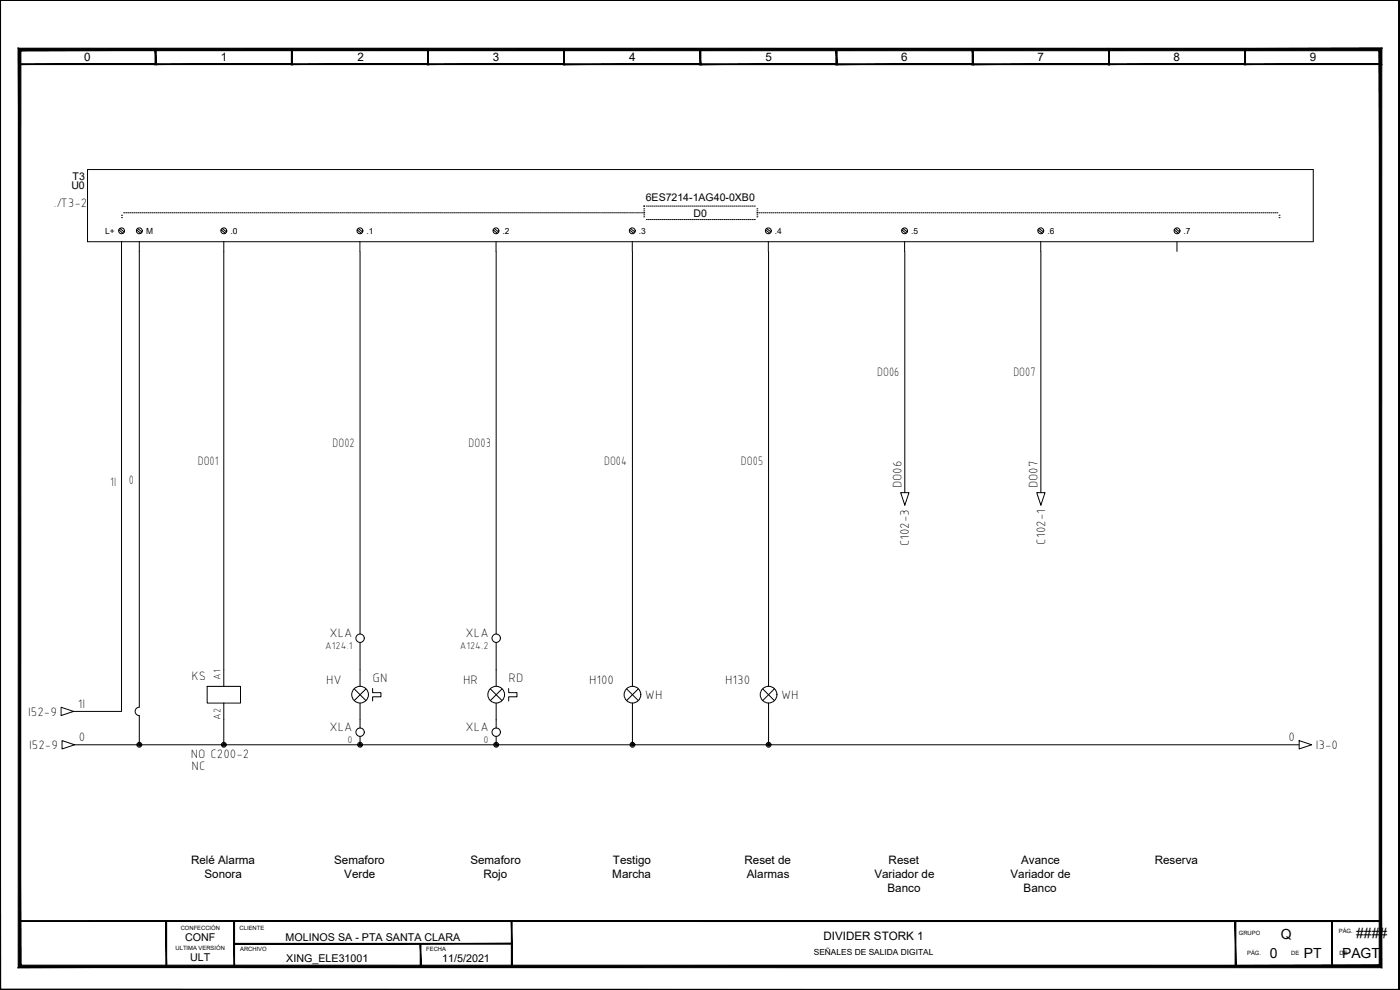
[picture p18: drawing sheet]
<svg xmlns="http://www.w3.org/2000/svg" width="420mm" height="297mm" viewBox="0 0 420 297" stroke-linecap="round" stroke-linejoin="round" font-family="sans-serif">
<defs><g id="words">
<g font-size="4.2">
<text x="384.4" y="281.6">Q</text>
<text x="407" y="281.3">####</text>
<text x="381.1" y="287.5">0</text>
<text x="391.3" y="287.5">PT</text>
<text x="402.8" y="287.5">PAGT</text>
</g>
<g font-size="3.9">
<text x="16.2" y="62.1">./T3-2</text>
<text x="263.3" y="112.9">DO06</text>
<text x="304.1" y="112.9">DO07</text>
<text x="99.8" y="134.1">DO02</text>
<text x="140.7" y="134.1">DO03</text>
<text x="59.4" y="139.5">DO01</text>
<text x="181.3" y="139.5">DO04</text>
<text x="222.4" y="139.5">DO05</text>
<text x="33.1" y="145.7">1I</text>
<text x="38.7" y="145.1">0</text>
<text x="270.6" y="146.6" transform="rotate(-90 270.6 146.6)">DO06</text>
<text x="311.4" y="146.6" transform="rotate(-90 311.4 146.6)">DO07</text>
<text x="272.8" y="163.9" transform="rotate(-90 272.8 163.9)">C102-3</text>
<text x="313.6" y="163.4" transform="rotate(-90 313.6 163.4)">C102-1</text>
<text x="98.9" y="191">XLA</text>
<text x="139.7" y="191">XLA</text>
<text x="57.5" y="203.9">KS</text>
<text x="97.9" y="205.2">HV</text>
<text x="111.8" y="204.7">GN</text>
<text x="139" y="205.2">HR</text>
<text x="152.7" y="204.7">RD</text>
<text x="176.8" y="205.2">H100</text>
<text x="193.5" y="209.7">WH</text>
<text x="217.7" y="205.2">H130</text>
<text x="234.4" y="209.7">WH</text>
<text x="8.5" y="214.7">I52-9</text>
<text x="23.3" y="212.5">1I</text>
<text x="98.9" y="219.2">XLA</text>
<text x="139.7" y="219.2">XLA</text>
<text x="8.8" y="224.7">I52-9</text>
<text x="23.6" y="222.4">0</text>
<text x="57.2" y="227.4">NO C200-2</text>
<text x="386.7" y="222.4">0</text>
<text x="394.9" y="224.7">I3-0</text>
<text x="57.5" y="230.9">NC</text>
</g>
<g font-size="3.5">
<text x="25.3" y="18.4">0</text>
<text x="66.3" y="18.4">1</text>
<text x="107.3" y="18.4">2</text>
<text x="147.9" y="18.4">3</text>
<text x="188.8" y="18.4">4</text>
<text x="229.7" y="18.4">5</text>
<text x="270.5" y="18.4">6</text>
<text x="311.4" y="18.4">7</text>
<text x="352.2" y="18.4">8</text>
<text x="393.1" y="18.4">9</text>
<text x="57.3" y="259.3">Relé Alarma</text>
<text x="61.4" y="263.5">Sonora</text>
<text x="100.3" y="259.3">Semaforo</text>
<text x="103.3" y="263.5">Verde</text>
<text x="141.2" y="259.3">Semaforo</text>
<text x="145.1" y="263.5">Rojo</text>
<text x="183.8" y="263.4">Marcha</text>
<text x="183.9" y="259.3">Testigo</text>
<text x="223.4" y="259.3">Reset de</text>
<text x="224.2" y="263.4">Alarmas</text>
<text x="262.4" y="263.4">Variador de</text>
<text x="266.7" y="259.3">Reset</text>
<text x="303.3" y="263.4">Variador de</text>
<text x="306.5" y="259.3">Avance</text>
<text x="346.5" y="259.3">Reserva</text>
<text x="266.4" y="267.6">Banco</text>
<text x="307.2" y="267.6">Banco</text>
<text x="247.1" y="282.1">DIVIDER STORK 1</text>
</g>
<g font-size="3.2">
<text x="21.8" y="53.9">T3</text>
<text x="21.4" y="56.8">U0</text>
<text x="193.8" y="60.2">6ES7214-1AG40-0XB0</text>
<text x="208.2" y="65.1">D0</text>
<text x="55.5" y="282.3">CONF</text>
<text x="85.7" y="282.3">MOLINOS SA - PTA SANTA CLARA</text>
<text x="57" y="288.3">ULT</text>
<text x="85.9" y="288.6">XING_ELE31001</text>
<text x="132.7" y="288.6">11/5/2021</text>
</g>
<g font-size="3.1">
<text x="97.6" y="194.8">A124.1</text>
<text x="138" y="194.8">A124.2</text>
<text x="66.2" y="204.1" transform="rotate(-90 66.2 204.1)">A1</text>
<text x="66.2" y="215.9" transform="rotate(-90 66.2 215.9)">A2</text>
<text x="104.3" y="223">0</text>
<text x="145.1" y="223">0</text>
</g>
<g font-size="2.5">
<text x="31.6" y="70.2">L+</text>
<text x="43.8" y="70.2">M</text>
<text x="69.2" y="70.2">.0</text>
<text x="110" y="70.2">.1</text>
<text x="150.8" y="70.2">.2</text>
<text x="191.7" y="70.2">.3</text>
<text x="232.6" y="70.2">.4</text>
<text x="273.5" y="70.2">.5</text>
<text x="314.3" y="70.2">.6</text>
<text x="355.2" y="70.2">.7</text>
<text x="244.2" y="286.6">SEÑALES DE SALIDA DIGITAL</text>
</g>
<g font-size="1.8">
<text x="54.2" y="279">CONFECCIÓN</text>
<text x="71.9" y="279">CLIENTE</text>
<text x="371.8" y="280.6">GRUPO</text>
<text x="401.8" y="279.8">PÁG.</text>
<text x="52.7" y="285">ULTIMA VERSIÓN</text>
<text x="72.1" y="285.3">ARCHIVO</text>
<text x="127.9" y="285.3">FECHA</text>
<text x="374.3" y="286.6">PÁG.</text>
<text x="387.5" y="286.6">DE</text>
<text x="402" y="286.6">DE</text>
</g>
</g></defs>
<g fill="#000" stroke="#000" stroke-width=".3">
<path d="M0 .1h419.9zM0 .1h419.9z"/>
<path d="M5.7 19.4h41.1l-.2-.3zM5.9 19.1h40.7l-40.9 .3zM5.7 14.7v4.7l.2-.3zM5.7 14.7l.2 .3v4.1zM5.7 14.7l.2 .3 40.9-.3zM5.9 15l40.9-.3-.2 .3zM46.8 14.7l-.2 .3 .2 4.4zM46.6 15l.2 4.4-.2-.3z"/>
<path d="M46.6 19.4h41.1l-.2-.3zM46.6 19.4l.2-.3h40.7zM46.6 14.7v4.7l.2-.3zM46.6 14.7l.2 .3v4.1zM46.6 14.7l.2 .3 40.9-.3zM46.8 15l40.9-.3-.2 .3zM87.7 14.7l-.2 .3 .2 4.4zM87.5 15l.2 4.4-.2-.3z"/>
<path d="M87.5 19.4h41.1l-.2-.3zM87.7 19.1h40.7l-40.9 .3zM87.5 14.7v4.7l.2-.3zM87.5 14.7l.2 .3v4.1zM87.5 14.7l.2 .3 40.9-.3zM87.7 15l40.9-.3-.2 .3zM128.6 14.7l-.2 .3 .2 4.4zM128.4 15l.2 4.4-.2-.3z"/>
<path d="M128.3 19.4h41.1l-.2-.3zM128.5 19.1h40.7l-40.9 .3zM128.3 14.7v4.7l.2-.3zM128.3 14.7l.2 .3v4.1zM128.3 14.7l.2 .3 40.9-.3zM128.5 15l40.9-.3-.2 .3zM169.4 14.7l-.2 .3 .2 4.4zM169.2 15l.2 4.4-.2-.3z"/>
<path d="M169.2 19.4h41.1l-.2-.2zM169.2 19.4l.2-.2h40.7zM169.2 14.7v4.7l.2-.2zM169.2 14.7l.2 .3v4.2zM169.2 14.7l.2 .3 40.9-.3zM169.4 15l40.9-.3-.2 .3zM210.3 14.7l-.2 .3 .2 4.4zM210.1 15l.2 4.4-.2-.2z"/>
<path d="M210 19.4h41.2l-.3-.2zM210.3 19.2h40.6l-40.9 .2zM210 14.7v4.7l.3-.2zM210 14.7l.3 .3v4.2zM210 14.7l.3 .3 40.9-.3zM210.3 15l40.9-.3-.3 .3zM251.2 14.7l-.3 .3 .3 4.4zM250.9 15l.3 4.4-.3-.2z"/>
<path d="M250.9 19.4h41.2l-.3-.2zM250.9 19.4l.3-.2h40.6zM250.9 14.7v4.7l.3-.2zM250.9 14.7l.3 .3v4.2zM250.9 14.7l.3 .3 40.9-.3zM251.2 15l40.9-.3-.3 .3zM292.1 14.7l-.3 .3 .3 4.4zM291.8 15l.3 4.4-.3-.2z"/>
<path d="M291.8 19.4h41.1l-.2-.2zM291.8 19.4l.2-.2h40.7zM291.8 14.7v4.7l.2-.2zM291.8 14.7l.2 .3v4.2zM291.8 14.7l.2 .3 40.9-.3zM292 15l40.9-.3-.2 .3zM332.9 14.7l-.2 .3 .2 4.4zM332.7 15l.2 4.4-.2-.2z"/>
<path d="M332.7 19.4h41.1l-.2-.3zM332.9 19.1h40.7l-40.9 .3zM332.7 14.7v4.7l.2-.3zM332.7 14.7l.2 .3v4.1zM332.7 14.7l.2 .3 40.9-.3zM332.9 15l40.9-.3-.2 .3zM373.8 14.7l-.2 .3 .2 4.4zM373.6 15l.2 4.4-.2-.3z"/>
<path d="M373.5 19.4h41.1l-.2-.3zM373.5 19.4l.2-.3h40.7zM373.5 14.7v4.7l.2-.3zM373.5 14.7l.2 .3v4.1zM373.5 14.7l.2 .3 40.9-.3zM373.7 15l40.9-.3-.2 .3zM414.6 14.7l-.2 .3 .2 4.4zM414.4 15l.2 4.4-.2-.3z"/>
<path d="M419.9 .1v296.7zM419.9 .1l.1 296.8zM419.9 .1l.1 296.8z"/>
<path d="M5.8 276.3v.2l408.5-.2zM5.8 276.5l408.5-.2v.2z"/>
<path d="M0 .1v296.9l.2-.2zM0 .1h.2v296.7z"/>
<path d="M5.5 290.3l408.4-.7h-407.7zM5.5 290.3l408.4-.7 .8 .8zM413.9 15.2v274.4l.8 .8zM413.9 15.2l.8-.7v275.9zM6.3 15.2h407.6l.8-.7zM5.5 14.5h409.2l-408.4 .7zM5.5 14.5l.7 275.1 .1-274.4zM5.5 14.5l.7 275.1-.7 .7z"/>
<path d="M49.8 276.4v13.6h.2zM49.8 276.4h.2v13.6z"/>
<path d="M70.2 276.4v13.6h.2zM70.2 276.4h.2v13.6z"/>
<path d="M70.3 283v.3l83.3-.3zM70.3 283.3l83.3-.3v.3z"/>
<path d="M126.1 283.2v6.8h.2zM126.1 283.2h.2v6.8z"/>
<path d="M153.5 276.4v13.7h.2zM153.5 276.4h.2v13.7z"/>
<path d="M370.7 276.4v13.6h.2zM370.7 276.4h.2v13.6z"/>
<path d="M399.7 276.4v13.6h.2zM399.7 276.4h.2v13.6z"/>
<path d="M.2 296.8l419.8 .1zM.2 296.8l419.8 .1-420 .1zM0 297l420-.1zM0 297h420z"/>
</g>
<g fill="none" stroke="#000" stroke-width=".3">
<path d="M0 .1v296.9h420M5.8 19.3h408.5v257.1h-408.5zM26.3 50.9h367.8v21.6h-367.8zM35.6 69l1.3 1M36 68.5l1.3 1.1M36.5 65.3h.1M36.5 64.6h.1M36.5 63.8h.1M36.5 72.5v141h-14.4M37.1 63.8h.1M37.7 63.8h.1M38.3 63.8h.1"/>
<path d="M38.9 63.8h.1M39.5 63.8h.1M40.1 63.8h.1M40.7 63.8h.1M41 69l1.3 1M41.3 68.5l1.3 1.1M41.3 63.8h.1M41.8 72.5v139.7a1.26 1.26 0 0 0-1.2 1.2 1.26 1.26 0 0 0 1.2 1.3v8.8M41.9 63.8h.1M42.5 63.8h.1M43.1 63.8h.1M43.7 63.8h.1"/>
<path d="M44.3 63.8h.1M44.9 63.8h.1M45.5 63.8h.1M46.1 63.8h.1M46.7 63.8h.1M47.3 63.8h.1M47.9 63.8h.1M48.5 63.8h.1M49.1 63.8h.1M49.7 63.8h.1M50.3 63.8h.1M50.9 63.8h.1"/>
<path d="M51.5 63.8h.1M52.1 63.8h.1M52.7 63.8h.1M53.3 63.8h.1M53.9 63.8h.1M54.5 63.8h.1M55.1 63.8h.1M55.7 63.8h.1M56.3 63.8h.1M56.9 63.8h.1M57.5 63.8h.1M58.1 63.8h.1"/>
<path d="M58.7 63.8h.1M59.3 63.8h.1M59.9 63.8h.1M60.5 63.8h.1M61.1 63.8h.1M61.7 63.8h.1M62.3 63.8h.1M62.9 63.8h.1M63.5 63.8h.1M64.1 63.8h.1M64.7 63.8h.1M65.3 63.8h.1"/>
<path d="M65.9 63.8h.1M66.3 69l1.3 1M66.5 63.8h.1M66.7 68.5l1.3 1.1M67.1 63.8h.1M67.2 72.5v133.4M67.7 63.8h.1M68.3 63.8h.1M68.9 63.8h.1M69.5 63.8h.1M70.1 63.8h.1M70.7 63.8h.1"/>
<path d="M71.3 63.8h.1M71.9 63.8h.1M72.5 63.8h.1M73.1 63.8h.1M73.7 63.8h.1M74.3 63.8h.1M74.9 63.8h.1M75.5 63.8h.1M76.1 63.8h.1M76.7 63.8h.1M77.3 63.8h.1M77.9 63.8h.1"/>
<path d="M78.5 63.8h.1M79.1 63.8h.1M79.7 63.8h.1M80.3 63.8h.1M80.9 63.8h.1M81.5 63.8h.1M82.1 63.8h.1M82.7 63.8h.1M83.3 63.8h.1M83.9 63.8h.1M84.5 63.8h.1M85.1 63.8h.1"/>
<path d="M85.7 63.8h.1M86.3 63.8h.1M86.9 63.8h.1M87.5 63.8h.1M88.1 63.8h.1M88.7 63.8h.1M89.3 63.8h.1M89.9 63.8h.1M90.5 63.8h.1M91.1 63.8h.1M91.7 63.8h.1M92.3 63.8h.1"/>
<path d="M92.9 63.8h.1M93.5 63.8h.1M94.1 63.8h.1M94.7 63.8h.1M95.3 63.8h.1M95.9 63.8h.1M96.5 63.8h.1M97.1 63.8h.1M97.7 63.8h.1M98.3 63.8h.1M98.9 63.8h.1M99.5 63.8h.1"/>
<path d="M100.1 63.8h.1M100.7 63.8h.1M101.3 63.8h.1M101.9 63.8h.1M102.5 63.8h.1M103.1 63.8h.1M103.7 63.8h.1M104.3 63.8h.1M104.9 63.8h.1M105.5 63.8h.1M106.1 63.8h.1M106.7 63.8h.1"/>
<path d="M107.2 69l1.3 1M107.3 63.8h.1M107.5 68.5l1.3 1.1M107.9 63.8h.1M108 72.5l.1 117.8M108.5 63.8h.1M109.1 63.8h.1M109.7 63.8h.1M110.3 63.8h.1M110.9 63.8h.1M111.5 63.8h.1M112.1 63.8h.1"/>
<path d="M112.7 63.8h.1M113.3 63.8h.1M113.9 63.8h.1M114.5 63.8h.1M115.1 63.8h.1M115.7 63.8h.1M116.3 63.8h.1M116.9 63.8h.1M117.5 63.8h.1M118.1 63.8h.1M118.7 63.8h.1M119.3 63.8h.1"/>
<path d="M119.9 63.8h.1M120.5 63.8h.1M121.1 63.8h.1M121.7 63.8h.1M122.3 63.8h.1M122.9 63.8h.1M123.5 63.8h.1M124.1 63.8h.1M124.7 63.8h.1M125.3 63.8h.1M125.9 63.8h.1M126.5 63.8h.1"/>
<path d="M127.1 63.8h.1M127.7 63.8h.1M128.3 63.8h.1M128.9 63.8h.1M129.5 63.8h.1M130.1 63.8h.1M130.7 63.8h.1M131.3 63.8h.1M131.9 63.8h.1M132.5 63.8h.1M133.1 63.8h.1M133.7 63.8h.1"/>
<path d="M134.3 63.8h.1M134.9 63.8h.1M135.5 63.8h.1M136.1 63.8h.1M136.7 63.8h.1M137.3 63.8h.1M137.9 63.8h.1M138.5 63.8h.1M139.1 63.8h.1M139.7 63.8h.1M140.3 63.8h.1M140.9 63.8h.1"/>
<path d="M141.5 63.8h.1M142.1 63.8h.1M142.7 63.8h.1M143.3 63.8h.1M143.9 63.8h.1M144.5 63.8h.1M145.1 63.8h.1M145.7 63.8h.1M146.3 63.8h.1M146.9 63.8h.1M147.5 63.8h.1M148 69l1.3 1"/>
<path d="M148.1 63.8h.1M148.3 68.5l1.3 1.1M148.7 63.8h.1M148.9 72.5v3M148.9 75.5v114.8M149.3 63.8h.1M149.9 63.8h.1M150.5 63.8h.1M151.1 63.8h.1M151.7 63.8h.1M152.3 63.8h.1M152.9 63.8h.1"/>
<path d="M153.5 63.8h.1M154.1 63.8h.1M154.7 63.8h.1M155.3 63.8h.1M155.9 63.8h.1M156.5 63.8h.1M157.1 63.8h.1M157.7 63.8h.1M158.3 63.8h.1M158.9 63.8h.1M159.5 63.8h.1M160.1 63.8h.1"/>
<path d="M160.7 63.8h.1M161.3 63.8h.1M161.9 63.8h.1M162.5 63.8h.1M163.1 63.8h.1M163.7 63.8h.1M164.3 63.8h.1M164.9 63.8h.1M165.5 63.8h.1M166.1 63.8h.1M166.7 63.8h.1M167.3 63.8h.1"/>
<path d="M167.9 63.8h.1M168.5 63.8h.1M169.1 63.8h.1M169.7 63.8h.1M170.3 63.8h.1M170.9 63.8h.1M171.5 63.8h.1M172.1 63.8h.1M172.7 63.8h.1M173.3 63.8h.1M173.9 63.8h.1M174.5 63.8h.1"/>
<path d="M175.1 63.8h.1M175.7 63.8h.1M176.3 63.8h.1M176.9 63.8h.1M177.5 63.8h.1M178.1 63.8h.1M178.7 63.8h.1M179.3 63.8h.1M179.9 63.8h.1M180.5 63.8h.1M181.1 63.8h.1M181.7 63.8h.1"/>
<path d="M182.3 63.8h.1M182.9 63.8h.1M183.5 63.8h.1M184.1 63.8h.1M184.7 63.8h.1M185.3 63.8h.1M185.9 63.8h.1M186.5 63.8h.1M187.1 63.8h.1M187.7 63.8h.1M188.3 63.8h.1M188.9 69l1.3 1"/>
<path d="M188.9 63.8h.1M189.2 68.5l1.3 1.1M189.5 63.8h.1M189.8 72.5v3M189.8 75.5v130.4M190.1 63.8h.1M190.7 63.8h.1M191.3 63.8h.1M191.9 63.8h.1M192.5 63.8h.1M193.2 63.8h.1M193.2 61.8h.1"/>
<path d="M193.2 65.9h.1M193.2 65.1h.1M193.2 64.5h.1M193.2 63.3h.1M193.2 62.7h.1M194 61.8h.1M194 65.9h.1M194.6 61.8h.1M194.6 65.9h.1M195.2 61.8h.1M195.2 65.9h.1M195.8 61.8h.1"/>
<path d="M195.8 65.9h.1M196.4 61.8h.1M196.4 65.9h.1M197 61.8h.1M197 65.9h.1M197.6 61.8h.1M197.6 65.9h.1M198.2 61.8h.1M198.2 65.9h.1M198.8 61.8h.1M198.8 65.9h.1M199.4 61.8h.1"/>
<path d="M199.4 65.9h.1M200 61.8h.1M200 65.9h.1M200.6 61.8h.1M200.6 65.9h.1M201.2 61.8h.1M201.2 65.9h.1M201.8 61.8h.1M201.8 65.9h.1M202.4 61.8h.1M202.4 65.9h.1M203 61.8h.1"/>
<path d="M203 65.9h.1M203.6 61.8h.1M203.6 65.9h.1M204.2 61.8h.1M204.2 65.9h.1M204.8 61.8h.1M204.8 65.9h.1M205.4 61.8h.1M205.4 65.9h.1M206 61.8h.1M206 65.9h.1M206.6 61.8h.1"/>
<path d="M206.6 65.9h.1M207.2 61.8h.1M207.2 65.9h.1M207.8 61.8h.1M207.8 65.9h.1M208.4 61.8h.1M208.4 65.9h.1M209 61.8h.1M209 65.9h.1M209.6 61.8h.1M209.6 65.9h.1M210.2 61.8h.1"/>
<path d="M210.2 65.9h.1M210.8 61.8h.1M210.8 65.9h.1M211.4 61.8h.1M211.4 65.9h.1M212 61.8h.1M212 65.9h.1M212.6 61.8h.1M212.6 65.9h.1M213.2 61.8h.1M213.2 65.9h.1M213.8 61.8h.1"/>
<path d="M213.8 65.9h.1M214.4 61.8h.1M214.4 65.9h.1M215 61.8h.1M215 65.9h.1M215.6 61.8h.1M215.6 65.9h.1M216.2 61.8h.1M216.2 65.9h.1M216.8 61.8h.1M216.8 65.9h.1M217.4 61.8h.1"/>
<path d="M217.4 65.9h.1M218 61.8h.1M218 65.9h.1M218.6 61.8h.1M218.6 65.9h.1M219.2 61.8h.1M219.2 65.9h.1M219.8 61.8h.1M219.8 65.9h.1M220.4 61.8h.1M220.4 65.9h.1M221 61.8h.1"/>
<path d="M221 65.9h.1M221.6 61.8h.1M221.6 65.9h.1M222.2 61.8h.1M222.2 65.9h.1M222.8 61.8h.1M222.8 65.9h.1M223.4 61.8h.1M223.4 65.9h.1M224 61.8h.1M224 65.9h.1M224.6 61.8h.1"/>
<path d="M224.6 65.9h.1M225.2 61.8h.1M225.2 65.9h.1M225.8 61.8h.1M225.8 65.9h.1M226.4 61.8h.1M226.4 65.9h.1M227.2 63.8h.1M227.2 61.8h.1M227.2 62.7h.1M227.2 63.3h.1M227.2 64.5h.1"/>
<path d="M227.2 65.1h.1M227.2 65.9h.1M227.8 63.8h.1M228.4 63.8h.1M229 63.8h.1M229.6 63.8h.1M229.7 69l1.3 1M230.1 68.5l1.3 1.1M230.2 63.8h.1M230.6 72.5v3M230.7 75.5v130.4M230.8 63.8h.1"/>
<path d="M231.4 63.8h.1M232 63.8h.1M232.6 63.8h.1M233.2 63.8h.1M233.8 63.8h.1M234.4 63.8h.1M235 63.8h.1M235.6 63.8h.1M236.2 63.8h.1M236.8 63.8h.1M237.4 63.8h.1M238 63.8h.1"/>
<path d="M238.6 63.8h.1M239.2 63.8h.1M239.8 63.8h.1M240.4 63.8h.1M241 63.8h.1M241.6 63.8h.1M242.2 63.8h.1M242.8 63.8h.1M243.4 63.8h.1M244 63.8h.1M244.6 63.8h.1M245.2 63.8h.1"/>
<path d="M245.8 63.8h.1M246.4 63.8h.1M247 63.8h.1M247.6 63.8h.1M248.2 63.8h.1M248.8 63.8h.1M249.4 63.8h.1M250 63.8h.1M250.6 63.8h.1M251.2 63.8h.1M251.8 63.8h.1M252.4 63.8h.1"/>
<path d="M253 63.8h.1M253.6 63.8h.1M254.2 63.8h.1M254.8 63.8h.1M255.4 63.8h.1M256 63.8h.1M256.6 63.8h.1M257.2 63.8h.1M257.8 63.8h.1M258.4 63.8h.1M259 63.8h.1M259.6 63.8h.1"/>
<path d="M260.2 63.8h.1M260.8 63.8h.1M261.4 63.8h.1M262 63.8h.1M262.6 63.8h.1M263.2 63.8h.1M263.8 63.8h.1M264.4 63.8h.1M265 63.8h.1M265.6 63.8h.1M266.2 63.8h.1M266.8 63.8h.1"/>
<path d="M267.4 63.8h.1M268 63.8h.1M268.6 63.8h.1M269.2 63.8h.1M269.8 63.8h.1M270.4 63.8h.1M270.6 69l1.3 1M271 68.5l1.3 1.1M271 63.8h.1M271.5 72.5v3M271.5 75.5v72.3M271.6 63.8h.1"/>
<path d="M272.2 63.8h.1M272.8 63.8h.1M273.4 63.8h.1M274 63.8h.1M274.6 63.8h.1M275.2 63.8h.1M275.8 63.8h.1M276.4 63.8h.1M277 63.8h.1M277.6 63.8h.1M278.2 63.8h.1M278.8 63.8h.1"/>
<path d="M279.4 63.8h.1M280 63.8h.1M280.6 63.8h.1M281.2 63.8h.1M281.8 63.8h.1M282.4 63.8h.1M283 63.8h.1M283.6 63.8h.1M284.2 63.8h.1M284.8 63.8h.1M285.4 63.8h.1M286 63.8h.1"/>
<path d="M286.6 63.8h.1M287.2 63.8h.1M287.8 63.8h.1M288.4 63.8h.1M289 63.8h.1M289.6 63.8h.1M290.2 63.8h.1M290.8 63.8h.1M291.4 63.8h.1M292 63.8h.1M292.6 63.8h.1M293.2 63.8h.1"/>
<path d="M293.8 63.8h.1M294.4 63.8h.1M295 63.8h.1M295.6 63.8h.1M296.2 63.8h.1M296.8 63.8h.1M297.4 63.8h.1M298 63.8h.1M298.6 63.8h.1M299.2 63.8h.1M299.8 63.8h.1M300.4 63.8h.1"/>
<path d="M301 63.8h.1M301.6 63.8h.1M302.2 63.8h.1M302.8 63.8h.1M303.4 63.8h.1M304 63.8h.1M304.6 63.8h.1M305.2 63.8h.1M305.8 63.8h.1M306.4 63.8h.1M307 63.8h.1M307.6 63.8h.1"/>
<path d="M308.2 63.8h.1M308.8 63.8h.1M309.4 63.8h.1M310 63.8h.1M310.6 63.8h.1M311.2 63.8h.1M311.5 69l1.3 1M311.8 63.8h.1M311.8 68.5l1.4 1.1M312.3 72.5l.1 75.3M312.4 63.8h.1M313 63.8h.1"/>
<path d="M313.6 63.8h.1M314.2 63.8h.1M314.8 63.8h.1M315.4 63.8h.1M316 63.8h.1M316.6 63.8h.1M317.2 63.8h.1M317.8 63.8h.1M318.4 63.8h.1M319 63.8h.1M319.6 63.8h.1M320.2 63.8h.1"/>
<path d="M320.8 63.8h.1M321.4 63.8h.1M322 63.8h.1M322.6 63.8h.1M323.2 63.8h.1M323.8 63.8h.1M324.4 63.8h.1M325 63.8h.1M325.6 63.8h.1M326.2 63.8h.1M326.8 63.8h.1M327.4 63.8h.1"/>
<path d="M328 63.8h.1M328.6 63.8h.1M329.2 63.8h.1M329.8 63.8h.1M330.4 63.8h.1M331 63.8h.1M331.6 63.8h.1M332.2 63.8h.1M332.8 63.8h.1M333.4 63.8h.1M334 63.8h.1M334.6 63.8h.1"/>
<path d="M335.2 63.8h.1M335.8 63.8h.1M336.4 63.8h.1M337 63.8h.1M337.6 63.8h.1M338.2 63.8h.1M338.8 63.8h.1M339.4 63.8h.1M340 63.8h.1M340.6 63.8h.1M341.2 63.8h.1M341.8 63.8h.1"/>
<path d="M342.4 63.8h.1M343 63.8h.1M343.6 63.8h.1M344.2 63.8h.1M344.8 63.8h.1M345.4 63.8h.1M346 63.8h.1M346.6 63.8h.1M347.2 63.8h.1M347.8 63.8h.1M348.4 63.8h.1M349 63.8h.1"/>
<path d="M349.6 63.8h.1M350.2 63.8h.1M350.8 63.8h.1M351.4 63.8h.1M352 63.8h.1M352.4 69l1.3 1M352.6 63.8h.1M352.7 68.5l1.4 1.1M353.2 63.8h.1M353.2 72.5v3M353.8 63.8h.1M354.4 63.8h.1"/>
<path d="M355 63.8h.1M355.6 63.8h.1M356.2 63.8h.1M356.8 63.8h.1M357.4 63.8h.1M358 63.8h.1M358.6 63.8h.1M359.2 63.8h.1M359.8 63.8h.1M360.4 63.8h.1M361 63.8h.1M361.6 63.8h.1"/>
<path d="M362.2 63.8h.1M362.8 63.8h.1M363.4 63.8h.1M364 63.8h.1M364.6 63.8h.1M365.2 63.8h.1M365.8 63.8h.1M366.4 63.8h.1M367 63.8h.1M367.6 63.8h.1M368.2 63.8h.1M368.8 63.8h.1"/>
<path d="M369.4 63.8h.1M370 63.8h.1M370.6 63.8h.1M371.2 63.8h.1M371.8 63.8h.1M372.4 63.8h.1M373 63.8h.1M373.6 63.8h.1M374.2 63.8h.1M374.8 63.8h.1M375.4 63.8h.1M376 63.8h.1"/>
<path d="M376.6 63.8h.1M377.2 63.8h.1M377.8 63.8h.1M378.4 63.8h.1M379 63.8h.1M379.6 63.8h.1M380.2 63.8h.1M380.8 63.8h.1M381.4 63.8h.1M382 63.8h.1M382.6 63.8h.1M383.2 63.8h.1"/>
<path d="M383.9 65.3h.1M383.9 64.6h.1M383.9 63.8h.1M270.3 147.8h2.5l-1.3 3.8zM311.1 147.8h2.5l-1.2 3.8zM108.1 192.8v13.1M148.9 192.8v13.1M18.3 212.2l3.8 1.3-3.8 1.2zM62.2 205.9h10v5.1h-10zM67.2 211v12.5M106.3 206.7l3.5 3.5M108.1 211v7.4"/>
<path d="M109.8 206.7l-3.5 3.5M111.8 206.6v1.2h2.5v1.3h-2.5v1.2M147.2 206.7l3.5 3.5M148.9 211v7.4M150.7 206.7l-3.5 3.5M152.7 206.6v1.2h2.5v1.3h-2.5v1.2M188 206.7l3.6 3.5M189.8 211v12.5M191.6 206.7l-3.6 3.5M228.9 206.7l3.5 3.5M230.7 211v12.5M232.4 206.7l-3.5 3.5"/>
<path d="M18.6 222.2l3.8 1.3-3.8 1.2zM22.4 223.5h367.5M108.1 220.9v2.6M148.9 220.9v2.6M389.9 222.2l3.8 1.3-3.8 1.2zM5.8 276.4h44.1v13.6h-44.1z"/>
<circle cx="36.5" cy="69.3" r=".88"/>
<circle cx="41.8" cy="69.3" r=".88"/>
<circle cx="67.2" cy="69.3" r=".88"/>
<circle cx="108" cy="69.3" r=".88"/>
<circle cx="148.9" cy="69.3" r=".88"/>
<circle cx="189.7" cy="69.3" r=".88"/>
<circle cx="230.6" cy="69.3" r=".88"/>
<circle cx="271.5" cy="69.3" r=".88"/>
<circle cx="312.3" cy="69.3" r=".88"/>
<circle cx="353.2" cy="69.3" r=".88"/>
<circle cx="108.1" cy="191.5" r="1.26"/>
<circle cx="148.9" cy="191.5" r="1.26"/>
<circle cx="108.1" cy="208.4" r="2.51"/>
<circle cx="108.1" cy="219.7" r="1.26"/>
<circle cx="148.9" cy="208.4" r="2.51"/>
<circle cx="148.9" cy="219.7" r="1.26"/>
<circle cx="189.8" cy="208.4" r="2.51"/>
<circle cx="230.7" cy="208.4" r="2.51"/>
<circle cx="41.8" cy="223.5" r=".73"/>
<circle cx="41.8" cy="223.5" r=".46"/>
<circle cx="41.8" cy="223.5" r=".22"/>
<circle cx="67.2" cy="223.5" r=".73"/>
<circle cx="67.2" cy="223.5" r=".46"/>
<circle cx="67.2" cy="223.5" r=".22"/>
<circle cx="108.1" cy="223.5" r=".73"/>
<circle cx="108.1" cy="223.5" r=".46"/>
<circle cx="108.1" cy="223.5" r=".22"/>
<circle cx="148.9" cy="223.5" r=".73"/>
<circle cx="148.9" cy="223.5" r=".46"/>
<circle cx="148.9" cy="223.5" r=".22"/>
<circle cx="189.8" cy="223.5" r=".73"/>
<circle cx="189.8" cy="223.5" r=".46"/>
<circle cx="189.8" cy="223.5" r=".22"/>
<circle cx="230.7" cy="223.5" r=".73"/>
<circle cx="230.7" cy="223.5" r=".46"/>
<circle cx="230.7" cy="223.5" r=".22"/>
</g>
<use href="#words"/>
</svg>
